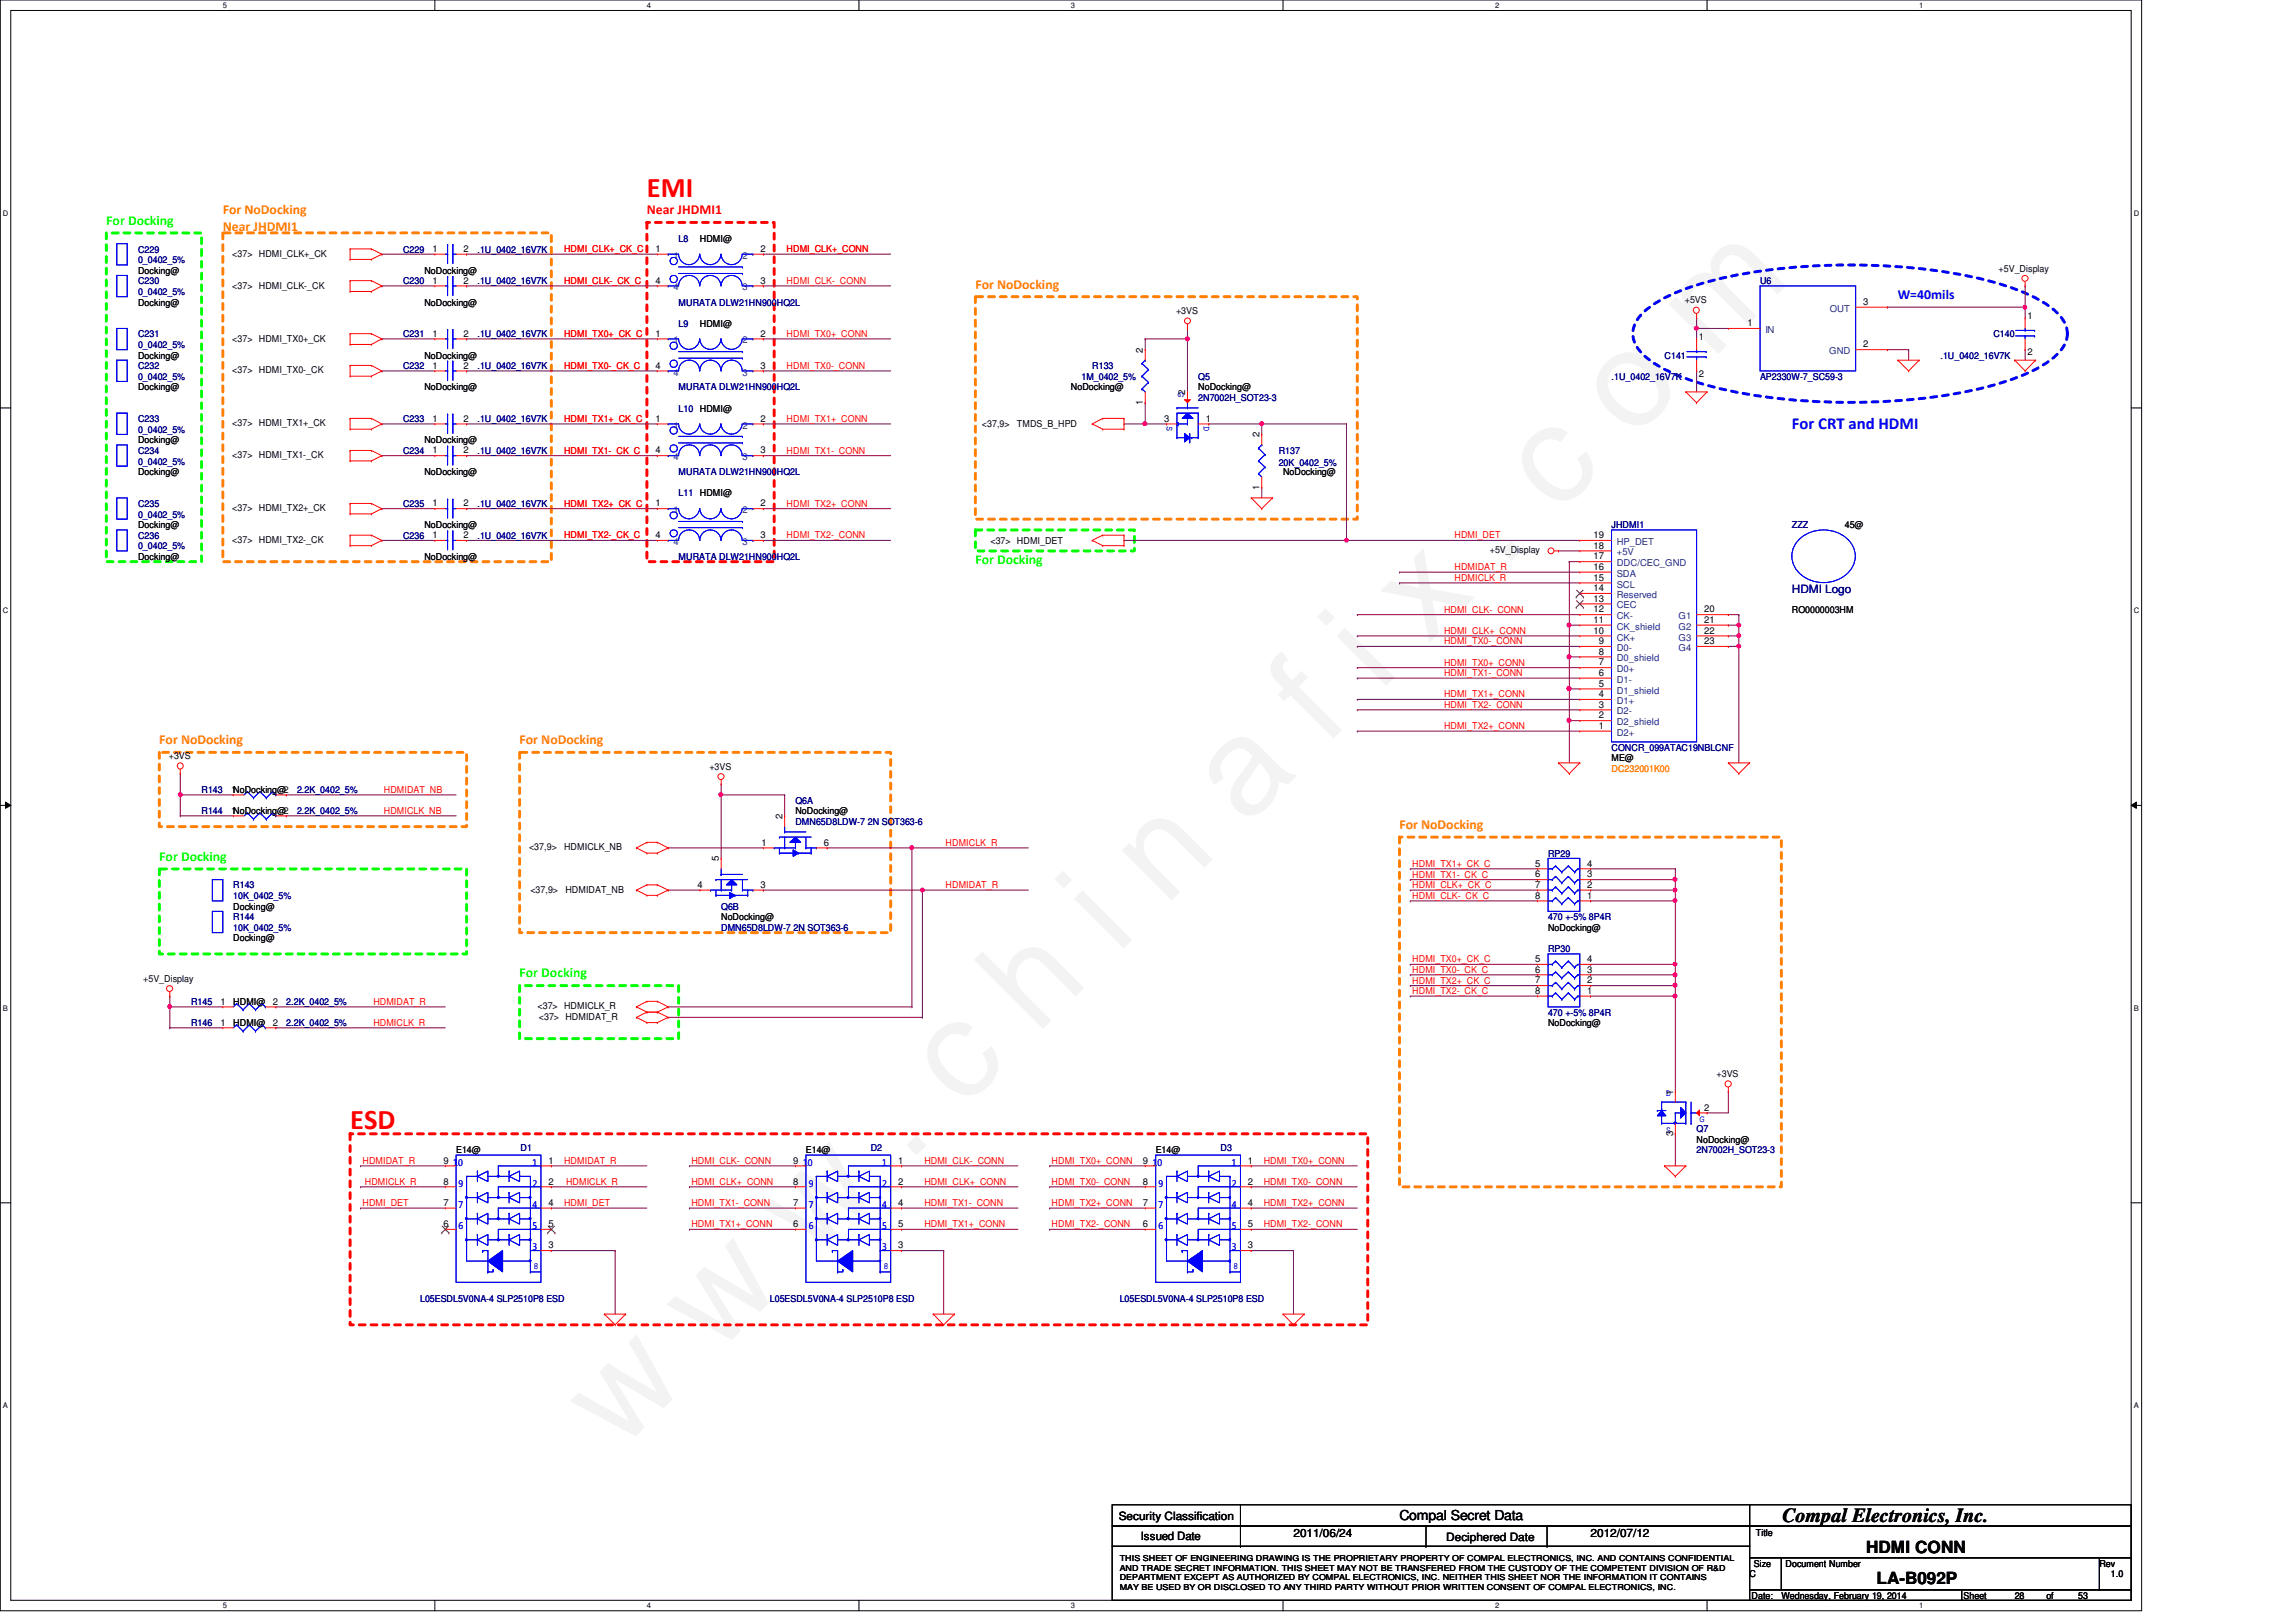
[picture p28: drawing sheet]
<svg xmlns="http://www.w3.org/2000/svg" width="297mm" height="210mm" viewBox="0 0 297 210" stroke-linecap="round" stroke-linejoin="round" font-family="sans-serif">
<defs><g id="words">
<text font-size="17.6" fill="#f0f" x="80.1" y="188" transform="rotate(-45 80.1 188)">w w w . c h i n a f i x . c o m</text>
<g font-size="3.7" fill="#f00">
<text x="83.7" y="25.4">EMI</text>
<text x="45.3" y="146.1">ESD</text>
</g>
<text font-size="2.6" x="230.6" y="197">Compal Electronics, Inc.</text>
<text font-size="2.2" fill="#00f" x="231.8" y="55.5">For CRT and HDMI</text>
<g font-size="2.2">
<text x="241.4" y="200.9">HDMI CONN</text>
<text x="242.8" y="205">LA-B092P</text>
</g>
<g font-size="1.8" fill="#0f0">
<text x="13.8" y="29.1">For Docking</text>
<text x="126.2" y="73">For Docking</text>
<text x="20.6" y="111.4">For Docking</text>
<text x="67.2" y="126.5">For Docking</text>
</g>
<g font-size="1.8" fill="#ff8000">
<text x="28.8" y="27.7">For NoDocking</text>
<text x="28.8" y="29.9">Near JHDMI1</text>
<text x="126.2" y="37.3">For NoDocking</text>
<text x="20.6" y="96.3">For NoDocking</text>
<text x="67.2" y="96.3">For NoDocking</text>
<text x="181.1" y="107.3">For NoDocking</text>
</g>
<text font-size="1.8" fill="#f00" x="83.7" y="27.7">Near JHDMI1</text>
<text font-size="1.8" fill="#00f" x="245.5" y="38.7">W=40mils</text>
<text font-size="1.8" x="181.1" y="196.8">Compal Secret Data</text>
<text font-size="1.5" fill="#000080" x="231.8" y="76.8">HDMI Logo</text>
<g font-size="1.5">
<text x="144.7" y="196.6">Security Classification</text>
<text x="147.6" y="199.3">Issued Date</text>
<text x="167.3" y="198.8">2011/06/24</text>
<text x="187.1" y="199.4">Deciphered Date</text>
<text x="205.8" y="198.8">2012/07/12</text>
</g>
<g font-size="1.2" fill="#000080">
<text x="17.9" y="32.7">C229</text>
<text x="17.9" y="34">0_0402_5%</text>
<text x="52.2" y="32.7">C229</text>
<text x="61.8" y="32.7">.1U_0402_16V7K</text>
<text x="87.8" y="31.3">L8</text>
<text x="17.9" y="36.8">C230</text>
<text x="17.9" y="38.1">0_0402_5%</text>
<text x="52.2" y="36.8">C230</text>
<text x="61.8" y="36.8">.1U_0402_16V7K</text>
<text x="87.8" y="39.5">MURATA DLW21HN900HQ2L</text>
<text x="227.7" y="36.8">U6</text>
<text x="17.9" y="47.8">C232</text>
<text x="17.9" y="43.6">C231</text>
<text x="17.9" y="45">0_0402_5%</text>
<text x="52.2" y="47.8">C232</text>
<text x="52.2" y="43.6">C231</text>
<text x="61.8" y="47.8">.1U_0402_16V7K</text>
<text x="61.8" y="43.6">.1U_0402_16V7K</text>
<text x="87.8" y="42.3">L9</text>
<text x="141.3" y="47.8">R133</text>
<text x="215.3" y="46.4">C141</text>
<text x="251" y="46.4">.1U_0402_16V7K</text>
<text x="257.9" y="43.6">C140</text>
<text x="17.9" y="49.1">0_0402_5%</text>
<text x="87.8" y="53.3">L10 HDMI@</text>
<text x="87.8" y="50.5">MURATA DLW21HN900HQ2L</text>
<text x="139.9" y="49.1">1M_0402_5%</text>
<text x="155" y="49.1">Q5</text>
<text x="155" y="51.9">2N7002H_SOT23-3</text>
<text x="208.5" y="49.1">.1U_0402_16V7K</text>
<text x="227.7" y="49.1">AP2330W-7_SC59-3</text>
<text x="17.9" y="54.6">C233</text>
<text x="17.9" y="56">0_0402_5%</text>
<text x="17.9" y="58.7">C234</text>
<text x="52.2" y="54.6">C233</text>
<text x="52.2" y="58.7">C234</text>
<text x="61.8" y="54.6">.1U_0402_16V7K</text>
<text x="61.8" y="58.7">.1U_0402_16V7K</text>
<text x="165.4" y="58.7">R137</text>
<text x="17.9" y="65.6">C235</text>
<text x="17.9" y="60.1">0_0402_5%</text>
<text x="52.2" y="65.6">C235</text>
<text x="61.8" y="65.6">.1U_0402_16V7K</text>
<text x="87.8" y="61.5">MURATA DLW21HN900HQ2L</text>
<text x="87.8" y="64.2">L11 HDMI@</text>
<text x="165.4" y="60.4">20K_0402_5%</text>
<text x="17.9" y="69.7">C236</text>
<text x="17.9" y="71.1">0_0402_5%</text>
<text x="17.9" y="67">0_0402_5%</text>
<text x="52.2" y="69.7">C236</text>
<text x="61.8" y="69.7">.1U_0402_16V7K</text>
<text x="208.5" y="68.3">JHDMI1</text>
<text x="231.8" y="68.3">ZZZ</text>
<text x="87.8" y="72.4">MURATA DLW21HN900HQ2L</text>
<text x="208.5" y="97.2">CONCR_099ATAC19NBLCNF</text>
<text x="26.1" y="102.6">R143</text>
<text x="26.1" y="105.4">R144</text>
<text x="38.4" y="102.6">2.2K_0402_5%</text>
<text x="38.4" y="105.4">2.2K_0402_5%</text>
<text x="102.9" y="104">Q6A</text>
<text x="102.9" y="106.7">DMN65D8LDW-7 2N SOT363-6</text>
<text x="200.3" y="110.9">RP29</text>
<text x="30.2" y="115">R143</text>
<text x="30.2" y="116.3">10K_0402_5%</text>
<text x="30.2" y="119.1">R144</text>
<text x="93.3" y="117.7">Q6B</text>
<text x="200.3" y="119.1">470 +-5% 8P4R</text>
<text x="30.2" y="120.4">10K_0402_5%</text>
<text x="93.3" y="120.4">DMN65D8LDW-7 2N SOT363-6</text>
<text x="200.3" y="123.2">RP30</text>
<text x="24.7" y="130">R145</text>
<text x="37" y="130">2.2K_0402_5%</text>
<text x="200.3" y="131.4">470 +-5% 8P4R</text>
<text x="24.7" y="132.8">R146</text>
<text x="37" y="132.8">2.2K_0402_5%</text>
<text x="67.3" y="149">D1</text>
<text x="112.6" y="149">D2</text>
<text x="157.9" y="149">D3</text>
<text x="219.5" y="146.5">Q7</text>
<text x="219.5" y="149.3">2N7002H_SOT23-3</text>
<text x="54.4" y="168.4">L05ESDL5V0NA-4 SLP2510P8 ESD</text>
<text x="99.6" y="168.4">L05ESDL5V0NA-4 SLP2510P8 ESD</text>
<text x="144.9" y="168.4">L05ESDL5V0NA-4 SLP2510P8 ESD</text>
</g>
<g font-size="1.2">
<text x="17.9" y="35.4">Docking@</text>
<text x="30.1" y="33.2">&lt;37&gt; HDMI_CLK+_CK</text>
<text x="54.9" y="35.4">NoDocking@</text>
<text x="56" y="32.6">1</text>
<text x="60" y="32.6">2</text>
<text x="84.8" y="32.6">1</text>
<text x="90.5" y="31.3">HDMI@</text>
<text x="98.4" y="32.6">2</text>
<text x="258.6" y="35.1">+5V_Display</text>
<text x="17.9" y="39.5">Docking@</text>
<text x="30.1" y="37.3">&lt;37&gt; HDMI_CLK-_CK</text>
<text x="54.9" y="39.5">NoDocking@</text>
<text x="56" y="36.7">1</text>
<text x="60" y="36.7">2</text>
<text x="84.8" y="36.7">4</text>
<text x="98.4" y="36.7">3</text>
<text x="152.1" y="40.6">+3VS</text>
<text x="218" y="39.2">+5VS</text>
<text x="241" y="39.5">3</text>
<text x="262.3" y="41.3">1</text>
<text x="17.9" y="46.4">Docking@</text>
<text x="30.1" y="44.2">&lt;37&gt; HDMI_TX0+_CK</text>
<text x="54.9" y="46.4">NoDocking@</text>
<text x="56" y="47.7">1</text>
<text x="56" y="43.6">1</text>
<text x="60" y="47.7">2</text>
<text x="60" y="43.6">2</text>
<text x="84.8" y="43.6">1</text>
<text x="84.8" y="47.7">4</text>
<text x="90.5" y="42.3">HDMI@</text>
<text x="98.4" y="47.7">3</text>
<text x="98.4" y="43.6">2</text>
<text x="147.9" y="45.6" transform="rotate(-90 147.9 45.6)">2</text>
<text x="219.8" y="44">1</text>
<text x="226.1" y="42.2">1</text>
<text x="241" y="45">2</text>
<text x="262.3" y="46">2</text>
<text x="17.9" y="50.5">Docking@</text>
<text x="30.1" y="48.3">&lt;37&gt; HDMI_TX0-_CK</text>
<text x="54.9" y="50.5">NoDocking@</text>
<text x="138.6" y="50.5">NoDocking@</text>
<text x="147.9" y="52.4" transform="rotate(-90 147.9 52.4)">1</text>
<text x="153.3" y="51.1" transform="rotate(-90 153.3 51.1)">2</text>
<text x="155" y="50.5">NoDocking@</text>
<text x="219.8" y="48.7">2</text>
<text x="17.9" y="57.4">Docking@</text>
<text x="30.1" y="55.2">&lt;37&gt; HDMI_TX1+_CK</text>
<text x="30.1" y="59.3">&lt;37&gt; HDMI_TX1-_CK</text>
<text x="54.9" y="57.4">NoDocking@</text>
<text x="56" y="54.6">1</text>
<text x="56" y="58.7">1</text>
<text x="60" y="54.6">2</text>
<text x="60" y="58.7">2</text>
<text x="84.8" y="54.6">1</text>
<text x="84.8" y="58.7">4</text>
<text x="98.4" y="58.7">3</text>
<text x="98.4" y="54.6">2</text>
<text x="127" y="55.3">&lt;37,9&gt;</text>
<text x="131.6" y="55.3">TMDS_B_HPD</text>
<text x="150.6" y="54.6">3</text>
<text x="156" y="54.6">1</text>
<text x="162.9" y="56.6" transform="rotate(-90 162.9 56.6)">2</text>
<text x="17.9" y="61.5">Docking@</text>
<text x="54.9" y="61.5">NoDocking@</text>
<text x="56" y="65.5">1</text>
<text x="60" y="65.5">2</text>
<text x="84.8" y="65.5">1</text>
<text x="98.4" y="65.5">2</text>
<text x="162.9" y="63.4" transform="rotate(-90 162.9 63.4)">1</text>
<text x="166" y="61.5">NoDocking@</text>
<text x="17.9" y="68.3">Docking@</text>
<text x="30.1" y="66.1">&lt;37&gt; HDMI_TX2+_CK</text>
<text x="30.1" y="70.3">&lt;37&gt; HDMI_TX2-_CK</text>
<text x="54.9" y="68.3">NoDocking@</text>
<text x="56" y="69.6">1</text>
<text x="60" y="69.6">2</text>
<text x="84.8" y="69.6">4</text>
<text x="98.4" y="69.6">3</text>
<text x="128.1" y="70.4">&lt;37&gt; HDMI_DET</text>
<text x="192.7" y="71.6">+5V_Display</text>
<text x="206.2" y="71">18</text>
<text x="206.2" y="69.6">19</text>
<text x="238.7" y="68.3">45@</text>
<text x="17.9" y="72.4">Docking@</text>
<text x="54.9" y="72.4">NoDocking@</text>
<text x="206.2" y="77.9">13</text>
<text x="206.2" y="76.5">14</text>
<text x="206.2" y="75.1">15</text>
<text x="206.2" y="73.7">16</text>
<text x="206.2" y="72.4">17</text>
<text x="206.2" y="82">10</text>
<text x="206.2" y="80.6">11</text>
<text x="206.2" y="79.2">12</text>
<text x="206.8" y="83.4">9</text>
<text x="220.5" y="79.2">20</text>
<text x="220.5" y="80.6">21</text>
<text x="220.5" y="82">22</text>
<text x="220.5" y="83.4">23</text>
<text x="231.8" y="79.3">RO0000003HM</text>
<text x="206.8" y="88.9">5</text>
<text x="206.8" y="87.5">6</text>
<text x="206.8" y="86.1">7</text>
<text x="206.8" y="84.7">8</text>
<text x="206.8" y="94.3">1</text>
<text x="206.8" y="93">2</text>
<text x="206.8" y="91.6">3</text>
<text x="206.8" y="90.2">4</text>
<text x="21.8" y="98.3">+3VS</text>
<text x="91.8" y="99.6">+3VS</text>
<text x="208.5" y="98.5">ME@</text>
<text x="29.9" y="102.6">1NoDocking@2</text>
<text x="29.9" y="105.3">1NoDocking@2</text>
<text x="101.2" y="106" transform="rotate(-90 101.2 106)">2</text>
<text x="102.9" y="105.4">NoDocking@</text>
<text x="68.4" y="110">&lt;37,9&gt;</text>
<text x="73" y="110">HDMICLK_NB</text>
<text x="93" y="111.5" transform="rotate(-90 93 111.5)">5</text>
<text x="98.5" y="109.4">1</text>
<text x="106.6" y="109.4">6</text>
<text x="198.6" y="113.5">6</text>
<text x="198.6" y="112.1">5</text>
<text x="205.4" y="113.5">3</text>
<text x="205.4" y="112.1">4</text>
<text x="30.2" y="117.7">Docking@</text>
<text x="68.6" y="115.5">&lt;37,9&gt;</text>
<text x="73.1" y="115.5">HDMIDAT_NB</text>
<text x="90.3" y="114.9">4</text>
<text x="93.3" y="119.1">NoDocking@</text>
<text x="98.4" y="114.9">3</text>
<text x="198.6" y="116.3">8</text>
<text x="198.6" y="114.9">7</text>
<text x="205.4" y="116.3">1</text>
<text x="205.4" y="114.9">2</text>
<text x="30.2" y="121.8">Docking@</text>
<text x="198.6" y="125.9">6</text>
<text x="198.6" y="124.5">5</text>
<text x="200.3" y="120.4">NoDocking@</text>
<text x="205.4" y="125.9">3</text>
<text x="205.4" y="124.5">4</text>
<text x="18.5" y="127">+5V_Display</text>
<text x="28.5" y="130">1</text>
<text x="30.2" y="130">HDMI@</text>
<text x="35.3" y="130">2</text>
<text x="69.6" y="130.6">&lt;37&gt; HDMICLK_R</text>
<text x="69.7" y="132">&lt;37&gt; HDMIDAT_R</text>
<text x="198.6" y="128.6">8</text>
<text x="198.6" y="127.3">7</text>
<text x="205.4" y="128.6">1</text>
<text x="205.4" y="127.3">2</text>
<text x="28.5" y="132.7">1</text>
<text x="30.2" y="132.8">HDMI@</text>
<text x="35.3" y="132.7">2</text>
<text x="200.3" y="132.8">NoDocking@</text>
<text x="216.4" y="141.6" transform="rotate(-90 216.4 141.6)">1</text>
<text x="220.5" y="143.7">2</text>
<text x="222.1" y="139.4">+3VS</text>
<text x="59" y="149.3">E14@</text>
<text x="104.3" y="149.3">E14@</text>
<text x="149.5" y="149.3">E14@</text>
<text x="216.4" y="147" transform="rotate(-90 216.4 147)">3</text>
<text x="219.5" y="147.9">NoDocking@</text>
<text x="57.4" y="150.6">9</text>
<text x="57.4" y="153.3">8</text>
<text x="70.9" y="150.6">1</text>
<text x="70.9" y="153.3">2</text>
<text x="102.6" y="150.6">9</text>
<text x="102.6" y="153.3">8</text>
<text x="116.2" y="150.6">1</text>
<text x="116.2" y="153.3">2</text>
<text x="147.9" y="150.6">9</text>
<text x="147.9" y="153.3">8</text>
<text x="161.5" y="150.6">1</text>
<text x="161.5" y="153.3">2</text>
<text x="57.4" y="158.8">6</text>
<text x="57.4" y="156">7</text>
<text x="70.9" y="156">4</text>
<text x="70.9" y="158.8">5</text>
<text x="70.9" y="161.5">3</text>
<text x="102.6" y="158.8">6</text>
<text x="102.6" y="156">7</text>
<text x="116.2" y="156">4</text>
<text x="116.2" y="158.8">5</text>
<text x="116.2" y="161.5">3</text>
<text x="147.9" y="158.8">6</text>
<text x="147.9" y="156">7</text>
<text x="161.5" y="156">4</text>
<text x="161.5" y="158.8">5</text>
<text x="161.5" y="161.5">3</text>
<text x="226.9" y="202.7">Size</text>
<text x="227.2" y="198.8">Title</text>
<text x="231" y="202.7">Document Number</text>
<text x="271.6" y="202.7">Rev</text>
<text x="226.4" y="204.1">C</text>
<text x="226.6" y="206.9">Date:</text>
<text x="230.5" y="206.9">Wednesday, February 19, 2014</text>
<text x="254" y="206.9">Sheet</text>
<text x="260.6" y="206.9">28</text>
<text x="264.7" y="206.9">of</text>
<text x="268.9" y="206.9">53</text>
<text x="273.1" y="204.1">1.0</text>
</g>
<g font-size="1.2" fill="#f00">
<text x="73" y="32.6">HDMI_CLK+_CK_C</text>
<text x="101.8" y="32.6">HDMI_CLK+_CONN</text>
<text x="73" y="36.7">HDMI_CLK-_CK_C</text>
<text x="101.8" y="36.7">HDMI_CLK-_CONN</text>
<text x="73" y="43.6">HDMI_TX0+_CK_C</text>
<text x="73" y="47.8">HDMI_TX0-_CK_C</text>
<text x="101.8" y="43.6">HDMI_TX0+_CONN</text>
<text x="101.8" y="47.8">HDMI_TX0-_CONN</text>
<text x="73" y="58.7">HDMI_TX1-_CK_C</text>
<text x="73" y="54.6">HDMI_TX1+_CK_C</text>
<text x="101.8" y="58.7">HDMI_TX1-_CONN</text>
<text x="101.8" y="54.6">HDMI_TX1+_CONN</text>
<text x="73" y="65.6">HDMI_TX2+_CK_C</text>
<text x="101.8" y="65.6">HDMI_TX2+_CONN</text>
<text x="73" y="69.7">HDMI_TX2-_CK_C</text>
<text x="101.8" y="69.7">HDMI_TX2-_CONN</text>
<text x="188.2" y="69.7">HDMI_DET</text>
<text x="188.2" y="73.8">HDMIDAT_R</text>
<text x="188.2" y="75.2">HDMICLK_R</text>
<text x="186.8" y="79.3">HDMI_CLK-_CONN</text>
<text x="186.8" y="82">HDMI_CLK+_CONN</text>
<text x="186.8" y="83.4">HDMI_TX0-_CONN</text>
<text x="186.8" y="86.1">HDMI_TX0+_CONN</text>
<text x="186.8" y="87.5">HDMI_TX1-_CONN</text>
<text x="186.8" y="90.3">HDMI_TX1+_CONN</text>
<text x="186.8" y="91.6">HDMI_TX2-_CONN</text>
<text x="186.8" y="94.4">HDMI_TX2+_CONN</text>
<text x="49.7" y="102.6">HDMIDAT_NB</text>
<text x="49.7" y="105.3">HDMICLK_NB</text>
<text x="122.3" y="109.5">HDMICLK_R</text>
<text x="182.7" y="113.6">HDMI_TX1-_CK_C</text>
<text x="182.7" y="112.2">HDMI_TX1+_CK_C</text>
<text x="122.3" y="114.9">HDMIDAT_R</text>
<text x="182.7" y="116.3">HDMI_CLK-_CK_C</text>
<text x="182.7" y="114.9">HDMI_CLK+_CK_C</text>
<text x="182.7" y="125.9">HDMI_TX0-_CK_C</text>
<text x="182.7" y="124.5">HDMI_TX0+_CK_C</text>
<text x="48.3" y="130">HDMIDAT_R</text>
<text x="182.7" y="128.7">HDMI_TX2-_CK_C</text>
<text x="182.7" y="127.3">HDMI_TX2+_CK_C</text>
<text x="48.3" y="132.8">HDMICLK_R</text>
<text x="46.9" y="150.6">HDMIDAT_R</text>
<text x="47.2" y="153.3">HDMICLK_R</text>
<text x="73" y="150.6">HDMIDAT_R</text>
<text x="73.2" y="153.3">HDMICLK_R</text>
<text x="89.4" y="150.6">HDMI_CLK-_CONN</text>
<text x="89.4" y="153.3">HDMI_CLK+_CONN</text>
<text x="119.6" y="150.6">HDMI_CLK-_CONN</text>
<text x="119.6" y="153.3">HDMI_CLK+_CONN</text>
<text x="136.1" y="153.3">HDMI_TX0-_CONN</text>
<text x="136.1" y="150.6">HDMI_TX0+_CONN</text>
<text x="163.5" y="153.3">HDMI_TX0-_CONN</text>
<text x="163.5" y="150.6">HDMI_TX0+_CONN</text>
<text x="46.9" y="156.1">HDMI_DET</text>
<text x="73" y="156.1">HDMI_DET</text>
<text x="89.4" y="156.1">HDMI_TX1-_CONN</text>
<text x="89.4" y="158.8">HDMI_TX1+_CONN</text>
<text x="119.6" y="156.1">HDMI_TX1-_CONN</text>
<text x="119.6" y="158.8">HDMI_TX1+_CONN</text>
<text x="136.1" y="158.8">HDMI_TX2-_CONN</text>
<text x="136.1" y="156.1">HDMI_TX2+_CONN</text>
<text x="163.5" y="158.8">HDMI_TX2-_CONN</text>
<text x="163.5" y="156.1">HDMI_TX2+_CONN</text>
</g>
<g font-size="1.2" fill="#004080">
<text x="87.1" y="33.5">1</text>
<text x="96.1" y="33.5">2</text>
<text x="87.1" y="37.6">4</text>
<text x="96.1" y="37.6">3</text>
<text x="236.7" y="40.3">OUT</text>
<text x="87.1" y="44.5">1</text>
<text x="96.1" y="44.5">2</text>
<text x="228.4" y="43.1">IN</text>
<text x="236.6" y="45.8">GND</text>
<text x="87.1" y="48.6">4</text>
<text x="96.1" y="48.6">3</text>
<text x="87.1" y="55.5">1</text>
<text x="87.1" y="59.6">4</text>
<text x="96.1" y="59.6">3</text>
<text x="96.1" y="55.5">2</text>
<text x="87.1" y="66.4">1</text>
<text x="87.1" y="70.5">4</text>
<text x="96.1" y="70.5">3</text>
<text x="96.1" y="66.4">2</text>
<text x="209.2" y="71.9">+5V</text>
<text x="209.2" y="70.5">HP_DET</text>
<text x="209.2" y="77.4">Reserved</text>
<text x="209.2" y="76">SCL</text>
<text x="209.2" y="74.6">SDA</text>
<text x="209.2" y="73.3">DDC/CEC_GND</text>
<text x="209.2" y="82.9">CK+</text>
<text x="209.2" y="81.5">CK_shield</text>
<text x="209.2" y="80.1">CK-</text>
<text x="209.2" y="78.7">CEC</text>
<text x="217.2" y="80.1">G1</text>
<text x="217.2" y="81.5">G2</text>
<text x="217.2" y="82.9">G3</text>
<text x="209.2" y="89.7">D1_shield</text>
<text x="209.2" y="88.3">D1-</text>
<text x="209.2" y="87">D0+</text>
<text x="209.2" y="85.6">D0_shield</text>
<text x="209.2" y="84.2">D0-</text>
<text x="217.2" y="84.2">G4</text>
<text x="209.2" y="95.2">D2+</text>
<text x="209.2" y="93.9">D2_shield</text>
<text x="209.2" y="92.5">D2-</text>
<text x="209.2" y="91.1">D1+</text>
</g>
<g font-size="1.2" fill="#00f">
<text x="152.4" y="50.7" transform="rotate(90 152.4 50.7)">G</text>
<text x="151" y="55.1" transform="rotate(90 151 55.1)">S</text>
<text x="155.7" y="55.1" transform="rotate(90 155.7 55.1)">D</text>
<text x="215.5" y="141.9">D</text>
<text x="215.5" y="146.6">S</text>
<text x="219.9" y="145.2">G</text>
<text x="58.6" y="150.8">10</text>
<text x="59.3" y="153.6">9</text>
<text x="68.9" y="153.6">2</text>
<text x="68.9" y="150.8">1</text>
<text x="103.9" y="150.8">10</text>
<text x="104.6" y="153.6">9</text>
<text x="114.1" y="153.6">2</text>
<text x="114.1" y="150.8">1</text>
<text x="149.2" y="150.8">10</text>
<text x="149.9" y="153.6">9</text>
<text x="159.4" y="153.6">2</text>
<text x="159.4" y="150.8">1</text>
<text x="59.3" y="156.3">7</text>
<text x="59.3" y="159.1">6</text>
<text x="68.9" y="156.3">4</text>
<text x="68.9" y="161.8">3</text>
<text x="68.9" y="159.1">5</text>
<text x="104.6" y="156.3">7</text>
<text x="104.6" y="159.1">6</text>
<text x="114.1" y="156.3">4</text>
<text x="114.1" y="161.8">3</text>
<text x="114.1" y="159.1">5</text>
<text x="149.9" y="156.3">7</text>
<text x="149.9" y="159.1">6</text>
<text x="159.4" y="156.3">4</text>
<text x="159.4" y="161.8">3</text>
<text x="159.4" y="159.1">5</text>
<text x="69" y="164.2">8</text>
<text x="114.3" y="164.2">8</text>
<text x="159.6" y="164.2">8</text>
</g>
<text font-size="1.2" fill="#ff8000" x="208.5" y="99.9">DC232001K00</text>
<g font-size="1.1">
<text x="144.9" y="203.2">AND TRADE SECRET INFORMATION. THIS SHEET MAY NOT BE TRANSFERED FROM THE CUSTODY OF THE COMPETENT DIVISION OF R&amp;D</text>
<text x="144.9" y="202">THIS SHEET OF ENGINEERING DRAWING IS THE PROPRIETARY PROPERTY OF COMPAL ELECTRONICS, INC. AND CONTAINS CONFIDENTIAL</text>
<text x="144.9" y="204.5">DEPARTMENT EXCEPT AS AUTHORIZED BY COMPAL ELECTRONICS, INC. NEITHER THIS SHEET NOR THE INFORMATION IT CONTAINS</text>
<text x="144.9" y="205.7">MAY BE USED BY OR DISCLOSED TO ANY THIRD PARTY WITHOUT PRIOR WRITTEN CONSENT OF COMPAL ELECTRONICS, INC.</text>
</g>
<g font-size="1">
<text x="28.8" y="1">5</text>
<text x="83.7" y="1">4</text>
<text x="138.6" y="1">3</text>
<text x="193.4" y="1">2</text>
<text x="248.3" y="1">1</text>
<text x=".4" y="27.9">D</text>
<text x="276.1" y="27.9">D</text>
<text x=".4" y="79.4">C</text>
<text x="276.1" y="79.4">C</text>
<text x=".4" y="130.8">B</text>
<text x="276.1" y="130.8">B</text>
<text x=".4" y="182.2">A</text>
<text x="276.1" y="182.2">A</text>
<text x="28.8" y="208.1">5</text>
<text x="83.7" y="208.1">4</text>
<text x="138.6" y="208.1">3</text>
<text x="193.4" y="208.1">2</text>
<text x="248.3" y="208.1">1</text>
</g>
</g></defs>
<path d="M0 0h277.1v208.4h-277.1zM1.4 1.4h274.3v205.7h-274.3z" fill="none" stroke="#000" stroke-width=".13"/>
<g fill="#fff">
<path d="M28.8 .1h.6v1.1h-.6z"/>
<path d="M28.8 207.2h.6v1.1h-.6z"/>
</g>
<path d="M56.3 0v1.4M56.3 207.1v1.3" fill="none" stroke="#000" stroke-width=".13"/>
<g fill="#fff">
<path d="M83.7 .1h.5v1.1h-.5z"/>
<path d="M83.7 207.2h.5v1.1h-.5z"/>
</g>
<path d="M111.1 0v1.4M111.1 207.1v1.3" fill="none" stroke="#000" stroke-width=".13"/>
<g fill="#fff">
<path d="M138.6 .1h.5v1.1h-.5z"/>
<path d="M138.6 207.2h.5v1.1h-.5z"/>
</g>
<path d="M166 0v1.4M166 207.1v1.3" fill="none" stroke="#000" stroke-width=".13"/>
<g fill="#fff">
<path d="M193.4 .1h.6v1.1h-.6z"/>
<path d="M193.4 207.2h.6v1.1h-.6z"/>
</g>
<path d="M220.8 0v1.4M220.8 207.1v1.3" fill="none" stroke="#000" stroke-width=".13"/>
<g fill="#fff">
<path d="M248.3 .1h.5v1.1h-.5z"/>
<path d="M248.3 207.2h.5v1.1h-.5z"/>
<path d="M.4 27.1h.7v1.1h-.7z"/>
<path d="M276.1 27.1h.7v1.1h-.7z"/>
<path d="M.4 78.5h.7v1.1h-.7z"/>
<path d="M276.1 78.5h.7v1.1h-.7z"/>
</g>
<path d="M0 52.8h1.4M275.7 52.8h1.4" fill="none" stroke="#000" stroke-width=".13"/>
<g fill="#fff">
<path d="M.4 129.9h.6v1.1h-.6z"/>
<path d="M276.1 129.9h.6v1.1h-.6z"/>
</g>
<path d="M0 104.2h1.4M.7 103.8l.7 .4-.7 .4zM275.7 104.2l.7-.4v.8zM275.7 104.2h1.4" fill="none" stroke="#000" stroke-width=".13"/>
<path d="M.7 103.8l.7 .4-.7 .4zM275.7 104.2l.7-.4v.8z" fill="#000"/>
<g fill="#fff">
<path d="M.4 181.4h.6v1.1h-.6z"/>
<path d="M276.1 181.4h.6v1.1h-.6z"/>
</g>
<path d="M0 155.7h1.4M275.7 155.7h1.4" fill="none" stroke="#000" stroke-width=".13"/>
<path d="M83.7 28.8h16.5v43.9h-16.5zM45.3 146.7h131.7v24.7h-131.7z" fill="none" stroke="#f00" stroke-width=".38" stroke-dasharray=".8 .8"/>
<path d="M212.2 40.8a16.3 16.3 0 0 1 7.3-3.9 72.8 72.8 0 0 1 24.9-2.5 58.4 58.4 0 0 1 16.4 3.1 14.9 14.9 0 0 1 5.7 3.3 3.3 3.3 0 0 1 0 4.7 16.5 16.5 0 0 1-7.3 4 72.5 72.5 0 0 1-24.9 2.4 58.3 58.3 0 0 1-16.5-3 14.9 14.9 0 0 1-5.6-3.4 3.3 3.3 0 0 1 0-4.7z" fill="none" stroke="#00f" stroke-width=".38" stroke-dasharray=".8 .8"/>
<path d="M13.8 30.1h12.3v42.6h-12.3zM20.6 112.4h39.8v11h-39.8zM67.2 127.6h20.6v6.8h-20.6z" fill="none" stroke="#0f0" stroke-width=".38" stroke-dasharray=".8 .8"/>
<path d="M28.8 30.1h42.5v42.6h-42.5zM126.2 38.4h49.4v28.8h-49.4zM20.6 97.4h39.8v9.6h-39.8zM67.2 97.4h48v23.3h-48zM181.1 108.3h49.4v45.3h-49.4z" fill="none" stroke="#ff8000" stroke-width=".38" stroke-dasharray=".8 .8"/>
<g fill="none" stroke="#800040" stroke-width=".13">
<path d="M244.2 39.8h.1M244.2 39.8h17.8M262 39.8h.1M262 37h.1M262 37v4.1M244.2 45.3h.1M244.2 45.3h2.7M246.9 45.3h.1M246.9 45.3v1.3M262 45.3h.1M262 45.3v1.3M174.2 69.9h30.2"/>
<path d="M175.6 79.5h28.8M175.6 82.3h28.8M175.6 83.7h28.8M175.6 86.4h28.8M175.6 87.8h28.8M175.6 90.5h28.8M175.6 91.9h28.8M175.6 94.6h28.8M46.6 150.9h.1M46.6 153.6h.1M46.6 156.3h.1M46.6 150.9h11"/>
<path d="M46.6 153.6h11M46.6 156.3h11"/>
</g>
<path d="M261.8 39.6l.2-.1 .2 .1-.1 .3-.1 .1-.2-.1z" fill-rule="evenodd" fill="#f0f"/>
<path d="M261.8 39.6l.2-.1 .2 .1-.1 .3-.1 .1-.2-.1z" fill="none" stroke="#f0f" stroke-width=".13"/>
<g fill="none" stroke="#800040" stroke-width=".13">
<path d="M49.4 32.9h.1M49.4 37h.1M49.4 32.9h6.9M49.4 37h6.9M60.4 32.9h.1M60.4 37h.1M60.4 32.9h24.6M60.4 37h24.6M49.4 43.9h.1M49.4 48h.1M49.4 54.9h.1M49.4 59h.1"/>
<path d="M49.4 43.9h6.9M49.4 48h6.9M49.4 54.9h6.9M49.4 59h6.9M60.4 43.9h.1M60.4 48h.1M60.4 59h.1M60.4 54.9h.1M60.4 43.9h24.6M60.4 48h24.6M60.4 54.9h24.6M60.4 59h24.6"/>
<path d="M49.4 65.8h.1M49.4 69.9h.1M49.4 69.9h6.9M49.4 65.8h6.9M60.4 69.9h.1M60.4 65.8h.1M60.4 69.9h24.6M60.4 65.8h24.6M145.4 69.9h28.8M22 130.3h.1M22 130.3h6.8M86.4 130.3h31.6"/>
<path d="M86.4 131.7h32.9"/>
</g>
<path d="M21.8 130.1l.1-.1 .2 .1v.3l-.2 .1-.1-.1z" fill-rule="evenodd" fill="#f0f"/>
<path d="M21.8 130.1l.1-.1 .2 .1v.3l-.2 .1-.1-.1z" fill="none" stroke="#f0f" stroke-width=".13"/>
<path d="M23.3 102.9h.1M23.3 102.9h6.9M23.3 102.9v2.7" fill="none" stroke="#800040" stroke-width=".13"/>
<circle cx="23.3" cy="102.8" r=".26" fill="#f0f"/>
<circle cx="23.3" cy="102.8" r=".26" fill="none" stroke="#f0f" stroke-width=".13"/>
<g fill="none" stroke="#800040" stroke-width=".13">
<path d="M23.3 105.6h.1M23.3 100.1h.1M23.3 105.6h6.9M23.3 100.1v2.8M37 102.9h.1M37 105.6h.1M37 105.6h22M37 102.9h22M22 133h.1M22 130.3h.1M22 128.9h.1M22 133h6.8"/>
<path d="M22 128.9v4.1M35.7 133h.1M35.7 130.3h.1M35.7 133h21.9M35.7 130.3h21.9"/>
</g>
<g fill="none" stroke="#f00" stroke-width=".13">
<path d="M45.3 32.2h.1M45.3 33.6h.1M45.3 36.3h.1M45.3 37.7h.1M45.3 32.2h2.7M45.3 32.2v1.4M45.3 36.3v1.4M45.3 33.6h2.7M45.3 36.3h2.7M45.3 37.7h2.7M48 32.2h.1M48 33.6h.1"/>
<path d="M48 36.3h.1M48 37.7h.1M48 32.2l1.4 .7M48 36.3l1.4 .7M49.4 32.9h.1M49.4 37h.1M49.4 32.9l-1.4 .7M49.4 37l-1.4 .7M56.3 32.9h.1M56.3 32.9h1.3M59 32.9h1.4M60.4 32.9h.1"/>
<path d="M262 37h.1M262 36.4v.6M45.3 43.2h.1M45.3 44.6h.1M45.3 47.3h.1M45.3 48.7h.1M45.3 54.1h.1M45.3 55.5h.1M45.3 58.3h.1M45.3 59.6h.1M45.3 43.2v1.4M45.3 47.3v1.4"/>
<path d="M45.3 54.1v1.4M45.3 58.3v1.3M45.3 43.2h2.7M45.3 44.6h2.7M45.3 47.3h2.7M45.3 48.7h2.7M45.3 54.1h2.7M45.3 55.5h2.7M45.3 58.3h2.7M45.3 59.6h2.7M48 43.2h.1M48 44.6h.1"/>
<path d="M48 47.3h.1M48 48.7h.1M48 54.1h.1M48 55.5h.1M48 58.3h.1M48 59.6h.1M48 43.2l1.4 .7M48 47.3l1.4 .7M48 54.1l1.4 .8M48 58.3l1.4 .7M49.4 43.9h.1M49.4 48h.1"/>
<path d="M49.4 54.9h.1M49.4 59h.1M49.4 43.9l-1.4 .7M49.4 48l-1.4 .7M49.4 54.9l-1.4 .6M49.4 59l-1.4 .6M245.5 46.6h.1M245.5 46.6h2.8M245.5 46.6l1.4 1.4M246.9 48h.1M248.3 46.6h.1M248.3 46.6l-1.4 1.4"/>
<path d="M260.6 46.6h.1M260.6 46.6h2.8M260.6 46.6l1.4 1.4M262 48h.1M263.4 46.6h.1M263.4 46.6l-1.4 1.4M45.3 65.2h.1M45.3 66.5h.1M45.3 69.3h.1M45.3 70.6h.1M45.3 65.2v1.3M45.3 69.3v1.3"/>
<path d="M45.3 65.2h2.7M45.3 66.5h2.7M45.3 69.3h2.7M45.3 70.6h2.7M48 65.2h.1M48 66.5h.1M48 69.3h.1M48 70.6h.1M48 65.2l1.4 .6M48 69.3l1.4 .6M49.4 65.8h.1M49.4 69.9h.1"/>
<path d="M49.4 65.8l-1.4 .7M49.4 69.9l-1.4 .7M23.3 99.6v.5M23.3 100.1h.1M22 128.9h.1M22 128.4v.5"/>
<circle cx="262" cy="36" r=".39"/>
<circle cx="23.3" cy="99.1" r=".39"/>
<circle cx="22" cy="127.9" r=".39"/>
</g>
<g fill="none" stroke="#000" stroke-width=".13">
<path d="M143.9 194.7h82.5v2.8h-82.5zM143.9 197.5h82.5v2.6h-82.5zM160.5 197.5h.1M160.5 194.7v5.4M184.5 197.5v2.6M200.1 197.5v2.6M226.4 194.7h49.3v2.8h-49.3zM226.4 197.5h49.3v4.1h-49.3zM143.9 200.1h82.5v7h-82.5zM160.5 200.1h.1M184.5 200.1h.1M200.1 200.1h.1"/>
<path d="M226.4 201.6h4.1v4.1h-4.1zM226.4 205.7h27.4v1.4h-27.4zM230.5 201.6h41.1v4.1h-41.1zM253.8 205.7h21.9v1.4h-21.9zM271.6 201.6h4.1v4.1h-4.1z"/>
</g>
<g fill="none" stroke="#00f" stroke-width=".13">
<path d="M57.6 32.9h.3M57.9 32.9h.1M57.9 31.7h.1M57.9 31.7v2.4M58.6 31.7h.1M58.6 32.9h.1M58.6 32.9h.4M58.6 31.7v2.4M27.5 113.8h1.3v2.8h-1.3zM27.5 117.9h1.3v2.8h-1.3zM59 149.5h11v16.4h-11zM60.4 155h.1"/>
<path d="M60.4 155h1.4M63.1 155h2.8M65.9 155l1.3-.7v1.4zM65.9 154.3h.1M65.9 155h.1M65.9 154.3v1.4"/>
</g>
<path d="M64.4 154.9h.2l-.1 .2z" fill-rule="evenodd" fill="#00f"/>
<path d="M64.4 154.9h.2l-.1 .2zM64.5 159.1h5.5M67.2 155h1.4" fill="none" stroke="#00f" stroke-width=".13"/>
<path d="M64.4 160.3h.1v.2h-.1z" fill-rule="evenodd" fill="#00f"/>
<g fill="none" stroke="#00f" stroke-width=".13">
<path d="M60.4 157.7h.1M60.4 152.2h.1M60.4 157.7h1.4M60.4 152.2h1.4M60.4 152.2v11h8.2M63.1 157.7h2.8M63.1 152.2h2.8M64.5 152.2h.1M64.5 155h.1M64.5 157.7h.1M64.5 159.1v1.3M65.9 157.7l1.3-.7v1.4z"/>
<path d="M65.9 152.2l1.3-.6v1.3zM65.9 157.7h.1M65.9 157h.1M65.9 159.8h.1M65.9 151.6h.1M65.9 152.2h.1M65.9 151.6v1.3M65.9 157v1.4M65.9 159.8v1.4M67.2 157.7h1.4M67.2 152.2h1.4M70 150.9h-5.5v1.3"/>
<path d="M70 153.6h-5.5v1.4M70 156.3h-5.5v1.4M60.4 160.4h.1M60.4 160.4h1.4M63.1 160.4h2.8M64.4 160.3h.1v.2h-.1zM64.5 160.4h.1M64.5 163.2h.1M65.9 160.4l1.3-.6v1.4zM65.9 160.4h.1M67.2 160.4h1.4"/>
</g>
<path d="M64.4 157.6h.1v.2h-.1z" fill-rule="evenodd" fill="#00f"/>
<path d="M64.4 157.6h.1v.2h-.1z" fill="none" stroke="#00f" stroke-width=".13"/>
<path d="M64.4 152.1l.2 .1-.1 .1z" fill-rule="evenodd" fill="#00f"/>
<g fill="none" stroke="#00f" stroke-width=".13">
<path d="M61.8 152.2l1.3-.6v1.3zM61.8 155l1.3-.7v1.4zM61.8 157.7l1.3-.7v1.4zM61.8 151.6h.1M61.8 154.3h.1M61.8 159.8h.1M61.8 157h.1M61.8 151.6v1.3M61.8 154.3v1.4M61.8 157v1.4M61.8 159.8v1.4M64.4 152.1l.2 .1-.1 .1z"/>
<path d="M61.8 160.4l1.3-.6v1.4z"/>
</g>
<path d="M60.3 154.9h.1v.1h-.1z" fill-rule="evenodd" fill="#00f"/>
<path d="M60.3 154.9h.1v.1h-.1z" fill="none" stroke="#00f" stroke-width=".13"/>
<path d="M60.3 157.6l.1 .1-.1 .1z" fill-rule="evenodd" fill="#00f"/>
<path d="M60.3 157.6l.1 .1-.1 .1z" fill="none" stroke="#00f" stroke-width=".13"/>
<path d="M60.3 160.3l.1 .1-.1 .2z" fill-rule="evenodd" fill="#00f"/>
<path d="M60.3 160.3l.1 .1-.1 .2zM63.1 164.6h.1M63.1 161.8v2.8" fill="none" stroke="#00f" stroke-width=".13"/>
<path d="M63.1 163.2l1.9-1.4v2.8z" fill="#00f"/>
<g fill="none" stroke="#00f" stroke-width=".13">
<path d="M59 149.5h11v16.4h-11zM60.4 155h.1M60.4 155h1.4M63.1 155h2.8M65.9 155l1.3-.7v1.4zM65.9 154.3h.1M65.9 155h.1M65.9 154.3v1.4M62.4 161.8h.1M62.4 161.8h.7M62.4 161.8v.3M63.1 163.2l1.9-1.4v2.8z"/>
<path d="M63.1 164.6h.1M63.8 164.3h.1M63.8 164.3v.3h-.7"/>
</g>
<path d="M64.4 154.9h.2l-.1 .2z" fill-rule="evenodd" fill="#00f"/>
<path d="M64.4 154.9h.2l-.1 .2zM64.5 159.1h5.5M67.2 155h1.4" fill="none" stroke="#00f" stroke-width=".13"/>
<path d="M64.4 160.3h.1v.2h-.1z" fill-rule="evenodd" fill="#00f"/>
<g fill="none" stroke="#00f" stroke-width=".13">
<path d="M60.4 157.7h.1M60.4 152.2h.1M60.4 157.7h1.4M60.4 152.2h1.4M60.4 152.2v11h8.2M63.1 157.7h2.8M63.1 152.2h2.8M64.5 152.2h.1M64.5 155h.1M64.5 157.7h.1M64.5 159.1v1.3M65.9 157.7l1.3-.7v1.4z"/>
<path d="M65.9 152.2l1.3-.6v1.3zM65.9 157.7h.1M65.9 157h.1M65.9 159.8h.1M65.9 151.6h.1M65.9 152.2h.1M65.9 151.6v1.3M65.9 157v1.4M65.9 159.8v1.4M67.2 157.7h1.4M67.2 152.2h1.4M70 150.9h-5.5v1.3"/>
<path d="M70 153.6h-5.5v1.4M70 156.3h-5.5v1.4M60.4 160.4h.1M60.4 160.4h1.4M63.1 160.4h2.8M64.4 160.3h.1v.2h-.1zM64.5 160.4h.1M64.5 163.2h.1M65.9 160.4l1.3-.6v1.4zM65.9 160.4h.1M67.2 160.4h1.4"/>
</g>
<path d="M64.4 157.6h.1v.2h-.1z" fill-rule="evenodd" fill="#00f"/>
<path d="M64.4 157.6h.1v.2h-.1z" fill="none" stroke="#00f" stroke-width=".13"/>
<path d="M64.4 152.1l.2 .1-.1 .1z" fill-rule="evenodd" fill="#00f"/>
<g fill="none" stroke="#00f" stroke-width=".13">
<path d="M61.8 152.2l1.3-.6v1.3zM61.8 155l1.3-.7v1.4zM61.8 157.7l1.3-.7v1.4zM61.8 151.6h.1M61.8 154.3h.1M61.8 159.8h.1M61.8 157h.1M61.8 151.6v1.3M61.8 154.3v1.4M61.8 157v1.4M61.8 159.8v1.4M64.4 152.1l.2 .1-.1 .1z"/>
<path d="M61.8 160.4l1.3-.6v1.4z"/>
</g>
<path d="M60.3 154.9h.1v.1h-.1z" fill-rule="evenodd" fill="#00f"/>
<path d="M60.3 154.9h.1v.1h-.1z" fill="none" stroke="#00f" stroke-width=".13"/>
<path d="M60.3 157.6l.1 .1-.1 .1z" fill-rule="evenodd" fill="#00f"/>
<path d="M60.3 157.6l.1 .1-.1 .1z" fill="none" stroke="#00f" stroke-width=".13"/>
<path d="M60.3 160.3l.1 .1-.1 .2z" fill-rule="evenodd" fill="#00f"/>
<path d="M60.3 160.3l.1 .1-.1 .2zM63.1 164.6h.1M63.1 161.8v2.8" fill="none" stroke="#00f" stroke-width=".13"/>
<path d="M63.1 163.2l1.9-1.4v2.8z" fill="#00f"/>
<g fill="none" stroke="#00f" stroke-width=".13">
<path d="M15.1 31.5h1.4v2.8h-1.4zM15.1 35.6h1.4v2.8h-1.4zM57.6 37h.3M57.9 37h.1M57.9 35.8h.1M57.9 35.8v2.5M58.6 35.8h.1M58.6 37h.1M58.6 37h.4M58.6 35.8v2.5M227.7 37h12.4v11h-12.4zM15.1 53.5h1.4v2.7h-1.4z"/>
<path d="M15.1 46.6h1.4v2.8h-1.4zM15.1 42.5h1.4v2.8h-1.4zM15.1 57.6h1.4v2.7h-1.4zM57.6 48h.3M57.6 43.9h.3M57.6 54.9h.3M57.6 59h.3M57.9 48h.1M57.9 46.7h.1M57.9 43.9h.1M57.9 42.6h.1M57.9 54.9h.1"/>
<path d="M57.9 53.6h.1M57.9 59h.1M57.9 57.7h.1M57.9 42.6v2.5M57.9 46.7v2.5M57.9 53.6v2.5M57.9 57.7v2.5M58.6 46.7h.1M58.6 48h.1M58.6 42.6h.1M58.6 43.9h.1M58.6 53.6h.1"/>
<path d="M58.6 54.9h.1M58.6 57.7h.1M58.6 59h.1M58.6 42.6v2.5M58.6 46.7v2.5M58.6 53.6v2.5M58.6 57.7v2.5M58.6 48h.4M58.6 43.9h.4M58.6 54.9h.4M58.6 59h.4M260.8 43.5h2.4"/>
<path d="M260.8 42.8h2.4M262 42.8h.1M262 43.5h.1M262 42.5v.3M262 43.5v.4M263.2 43.5h.1M263.2 42.8h.1M15.1 68.6h1.4v2.7h-1.4zM15.1 64.4h1.4v2.8h-1.4zM57.6 69.9h.3M57.6 65.8h.3M57.9 69.9h.1"/>
<path d="M57.9 68.7h.1M57.9 65.8h.1M57.9 64.6h.1M57.9 64.6v2.5M57.9 68.7v2.5M58.6 68.7h.1M58.6 69.9h.1M58.6 64.6h.1M58.6 65.8h.1M58.6 64.6v2.5M58.6 68.7v2.5M58.6 69.9h.4"/>
<path d="M58.6 65.8h.4M233 69.6a4.6 4.6 0 0 1 6.7 1.1 3.2 3.2 0 0 1-2.2 4.4 4.4 4.4 0 0 1-5.4-1.8 2.98 2.98 0 0 1 .9-3.7zM32 102.4h.1M32 105.2h.1M32 102.4l-.4 .5M32 102.4l.8 .9M32 105.2l-.4 .4M32 105.2l.8 .8M32.8 103.3h.1M32.8 106h.1M33.6 102.4h.1M33.6 105.2h.1"/>
<path d="M33.6 102.4l-.8 .9M33.6 102.4l.9 .9M33.6 105.2l-.8 .8M33.6 105.2l.9 .8M34.5 103.3h.1M34.5 106h.1M35.3 102.4h.1M35.3 105.2h.1M35.3 102.4l-.8 .9M35.3 102.4l.4 .5M35.3 105.2l-.8 .8M35.3 105.2l.4 .4"/>
<path d="M35.7 102.9h.1M35.7 105.6h.1M30.6 129.9h.1M30.6 132.6h.1M30.6 129.9l-.4 .4M30.6 129.9l.9 .8M30.6 132.6l-.4 .4M30.6 132.6l.9 .8M31.5 130.7h.1M31.5 133.4h.1M32.3 129.9h.1M32.3 132.6h.1"/>
<path d="M32.3 129.9l-.8 .8M32.3 129.9l.8 .8M32.3 132.6l-.8 .8M32.3 132.6l.8 .8M33.1 130.7h.1M33.1 133.4h.1M33.9 129.9h.1M33.9 132.6h.1M33.9 129.9l-.8 .8M33.9 129.9l.4 .4M33.9 132.6l-.8 .8M33.9 132.6l.4 .4"/>
<path d="M34.3 130.3h.1M34.3 133h.1M62.4 161.8h.1M62.4 161.8h.7M62.4 161.8v.3M63.1 163.2l1.9-1.4v2.8zM63.1 164.6h.1M63.8 164.3h.1M63.8 164.3v.3h-.7"/>
</g>
<g fill="none" stroke="#f00" stroke-width=".13">
<path d="M56.3 37h.1M56.3 37h1.3M59 37h1.4M60.4 37h.1M240.1 39.8h4.1M244.2 39.8h.1M56.3 48h.1M56.3 43.9h.1M56.3 54.9h.1M56.3 59h.1M56.3 48h1.3M56.3 43.9h1.3"/>
<path d="M56.3 54.9h1.3M56.3 59h1.3M59 48h1.4M59 43.9h1.4M59 54.9h1.4M59 59h1.4M60.4 48h.1M60.4 43.9h.1M60.4 54.9h.1M60.4 59h.1M240.1 45.3h4.1M244.2 45.3h.1"/>
<path d="M262 41.1h.1M262 45.3h.1M262 41.1v1.4M262 43.9v1.4M56.3 69.9h.1M56.3 65.8h.1M56.3 69.9h1.3M56.3 65.8h1.3M59 69.9h1.4M59 65.8h1.4M60.4 69.9h.1M60.4 65.8h.1"/>
<path d="M30.2 102.9h.1M30.2 105.6h.1M30.2 102.9h1.4M30.2 105.6h1.4M35.7 102.9h1.3M35.7 105.6h1.3M37 102.9h.1M37 105.6h.1M28.8 130.3h.1M28.8 133h.1M28.8 130.3h1.4M28.8 133h1.4"/>
<path d="M34.3 130.3h1.4M34.3 133h1.4M35.7 130.3h.1M35.7 133h.1M57.6 159.1h.1M57.6 156.3h.1M57.6 150.9h.1M57.6 153.6h.1M57.6 159.1h1.4M57.6 156.3h1.4M57.6 150.9h1.4M57.6 153.6h1.4"/>
</g>
<path d="M57.1 159.6h.1M57.2 158.7l.9 .9M58 158.7l-.9 .9M58.1 159.6h.1" fill="none" stroke="#804000" stroke-width=".13"/>
<path d="M261.8 39.6l.2-.1 .2 .1-.1 .3-.1 .1-.2-.1z" fill-rule="evenodd" fill="#f0f"/>
<path d="M261.8 39.6l.2-.1 .2 .1-.1 .3-.1 .1-.2-.1z" fill="none" stroke="#f0f" stroke-width=".13"/>
<path d="M21.8 130.1l.1-.1 .2 .1v.3l-.2 .1-.1-.1z" fill-rule="evenodd" fill="#f0f"/>
<path d="M21.8 130.1l.1-.1 .2 .1v.3l-.2 .1-.1-.1z" fill="none" stroke="#f0f" stroke-width=".13"/>
<circle cx="23.3" cy="102.8" r=".26" fill="#f0f"/>
<circle cx="23.3" cy="102.8" r=".26" fill="none" stroke="#f0f" stroke-width=".13"/>
<use href="#words"/>
</svg>
